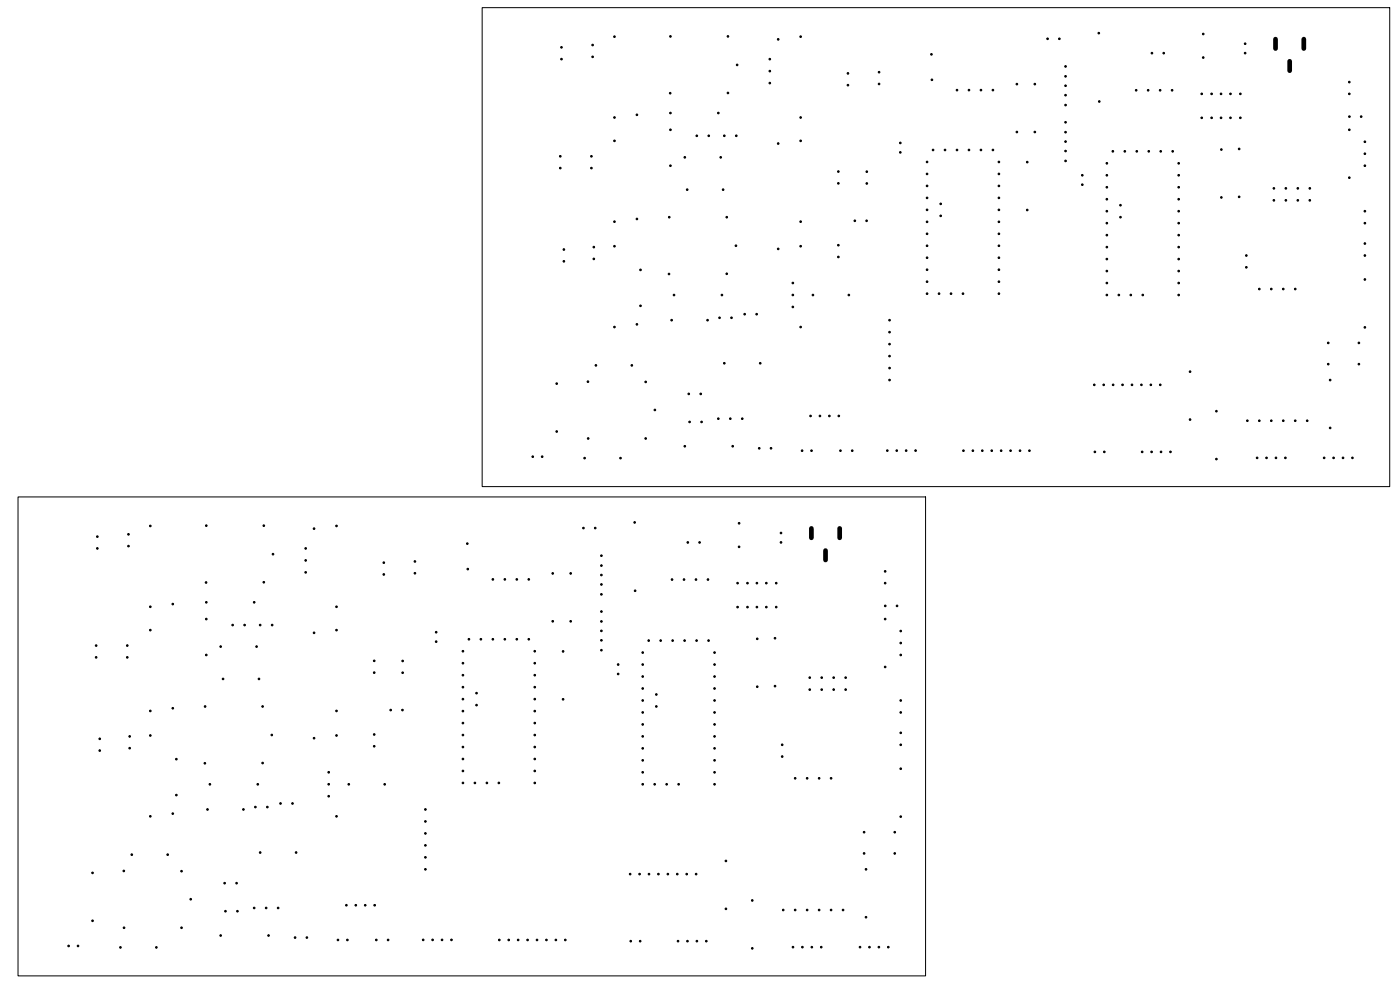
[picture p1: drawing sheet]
<svg xmlns="http://www.w3.org/2000/svg" width="297mm" height="210mm" viewBox="0 0 297 210" stroke-linecap="round" stroke-linejoin="round" font-family="sans-serif">
<path d="M102.3 1.6h192.5v101.6h-192.5zM3.8 105.4h192.6v101.6h-192.6z" fill="none" stroke="#000" stroke-width=".21"/>
<g fill="#000" stroke="#000" stroke-width=".21">
<circle cx="119.1" cy="12.5" r=".17"/>
<circle cx="119.1" cy="10" r=".17"/>
<circle cx="125.7" cy="12.1" r=".17"/>
<circle cx="125.7" cy="9.6" r=".17"/>
<circle cx="130.4" cy="7.8" r=".17"/>
<circle cx="142.2" cy="19.8" r=".17"/>
<circle cx="142.2" cy="7.7" r=".17"/>
<circle cx="154.4" cy="7.7" r=".17"/>
<circle cx="154.4" cy="19.7" r=".17"/>
<circle cx="156.4" cy="13.8" r=".17"/>
<circle cx="163.3" cy="12.5" r=".17"/>
<circle cx="163.3" cy="15.1" r=".17"/>
<circle cx="163.3" cy="17.6" r=".17"/>
<circle cx="165.1" cy="8.4" r=".17"/>
<circle cx="169.9" cy="7.8" r=".17"/>
<circle cx="179.9" cy="18.1" r=".17"/>
<circle cx="179.9" cy="15.6" r=".17"/>
<circle cx="186.5" cy="17.8" r=".17"/>
<circle cx="186.5" cy="15.3" r=".17"/>
<circle cx="197.6" cy="11.5" r=".17"/>
<circle cx="197.7" cy="16.9" r=".17"/>
<circle cx="203" cy="19.1" r=".17"/>
<circle cx="205.6" cy="19.1" r=".17"/>
<circle cx="208.1" cy="19.1" r=".17"/>
<circle cx="210.6" cy="19.1" r=".17"/>
<circle cx="215.7" cy="17.8" r=".17"/>
<circle cx="219.5" cy="17.8" r=".17"/>
<circle cx="222.2" cy="8.2" r=".17"/>
<circle cx="224.7" cy="8.2" r=".17"/>
<circle cx="226" cy="16.2" r=".17"/>
<circle cx="226" cy="18.2" r=".17"/>
<circle cx="226" cy="14.1" r=".17"/>
<circle cx="233.1" cy="7" r=".17"/>
<circle cx="241" cy="19.2" r=".17"/>
<circle cx="243.6" cy="19.2" r=".17"/>
<circle cx="244.4" cy="11.3" r=".17"/>
<circle cx="246.1" cy="19.2" r=".17"/>
<circle cx="246.9" cy="11.3" r=".17"/>
<circle cx="248.7" cy="19.2" r=".17"/>
<circle cx="254.9" cy="19.9" r=".18"/>
<circle cx="255.3" cy="7.2" r=".18"/>
<circle cx="255.3" cy="12.2" r=".18"/>
<circle cx="257" cy="19.9" r=".18"/>
<circle cx="259" cy="19.9" r=".18"/>
<circle cx="261" cy="19.9" r=".17"/>
<circle cx="263.1" cy="19.9" r=".18"/>
<circle cx="264.1" cy="9.3" r=".18"/>
<circle cx="264.1" cy="11.3" r=".18"/>
<circle cx="286.2" cy="17.4" r=".18"/>
<circle cx="286.2" cy="19.9" r=".18"/>
<circle cx="118.9" cy="35.7" r=".17"/>
<circle cx="118.9" cy="33.2" r=".17"/>
<circle cx="125.5" cy="35.7" r=".17"/>
<circle cx="125.5" cy="33.2" r=".17"/>
<circle cx="130.4" cy="29.9" r=".17"/>
<circle cx="130.4" cy="24.9" r=".17"/>
<circle cx="135.1" cy="24.4" r=".17"/>
<circle cx="142.2" cy="35.2" r=".17"/>
<circle cx="142.2" cy="27.5" r=".17"/>
<circle cx="142.2" cy="24" r=".17"/>
<circle cx="145.3" cy="33.4" r=".17"/>
<circle cx="147.8" cy="28.8" r=".17"/>
<circle cx="150.4" cy="28.8" r=".17"/>
<circle cx="152.4" cy="24" r=".17"/>
<circle cx="152.9" cy="33.4" r=".17"/>
<circle cx="153.7" cy="28.8" r=".17"/>
<circle cx="156.2" cy="28.8" r=".17"/>
<circle cx="165.1" cy="30.4" r=".17"/>
<circle cx="169.9" cy="29.9" r=".17"/>
<circle cx="169.9" cy="24.9" r=".17"/>
<circle cx="177.9" cy="38.9" r=".17"/>
<circle cx="177.9" cy="36.4" r=".17"/>
<circle cx="183.9" cy="36.4" r=".17"/>
<circle cx="183.9" cy="38.9" r=".17"/>
<circle cx="191" cy="32.3" r=".17"/>
<circle cx="191" cy="30.3" r=".17"/>
<circle cx="196.7" cy="36.9" r=".17"/>
<circle cx="196.7" cy="39.4" r=".17"/>
<circle cx="196.7" cy="34.4" r=".17"/>
<circle cx="197.9" cy="31.8" r=".17"/>
<circle cx="200.5" cy="31.8" r=".17"/>
<circle cx="203" cy="31.8" r=".17"/>
<circle cx="205.6" cy="31.8" r=".17"/>
<circle cx="208.1" cy="31.8" r=".17"/>
<circle cx="210.6" cy="31.8" r=".17"/>
<circle cx="211.9" cy="34.4" r=".17"/>
<circle cx="211.9" cy="36.9" r=".17"/>
<circle cx="211.9" cy="39.4" r=".17"/>
<circle cx="215.7" cy="28" r=".17"/>
<circle cx="217.9" cy="34.4" r=".17"/>
<circle cx="219.5" cy="28" r=".17"/>
<circle cx="226" cy="25.9" r=".17"/>
<circle cx="226" cy="22.3" r=".17"/>
<circle cx="226" cy="30" r=".17"/>
<circle cx="226" cy="32" r=".17"/>
<circle cx="226" cy="34.1" r=".17"/>
<circle cx="226" cy="20.2" r=".17"/>
<circle cx="226" cy="28" r=".17"/>
<circle cx="229.6" cy="39.2" r=".17"/>
<circle cx="229.6" cy="37.2" r=".17"/>
<circle cx="233.2" cy="21.5" r=".17"/>
<circle cx="234.8" cy="37.2" r=".17"/>
<circle cx="234.8" cy="39.7" r=".17"/>
<circle cx="234.8" cy="34.6" r=".17"/>
<circle cx="236.1" cy="32.1" r=".17"/>
<circle cx="238.6" cy="32.1" r=".17"/>
<circle cx="241.2" cy="32.1" r=".17"/>
<circle cx="243.7" cy="32.1" r=".17"/>
<circle cx="246.2" cy="32.1" r=".17"/>
<circle cx="248.8" cy="32.1" r=".17"/>
<circle cx="250.1" cy="39.7" r=".17"/>
<circle cx="250.1" cy="37.2" r=".17"/>
<circle cx="250.1" cy="34.6" r=".17"/>
<circle cx="254.9" cy="25" r=".18"/>
<circle cx="257" cy="25" r=".18"/>
<circle cx="259" cy="25" r=".18"/>
<circle cx="259.1" cy="31.7" r=".17"/>
<circle cx="261" cy="25" r=".17"/>
<circle cx="262.9" cy="31.6" r=".18"/>
<circle cx="263.1" cy="25" r=".18"/>
<circle cx="270.2" cy="40" r=".18"/>
<circle cx="272.8" cy="40" r=".18"/>
<circle cx="275.3" cy="40" r=".18"/>
<circle cx="277.9" cy="40" r=".18"/>
<circle cx="286.2" cy="37.7" r=".18"/>
<circle cx="286.2" cy="27.5" r=".18"/>
<circle cx="286.3" cy="24.7" r=".18"/>
<circle cx="288.8" cy="24.7" r=".18"/>
<circle cx="289.5" cy="30.1" r=".18"/>
<circle cx="289.5" cy="35.2" r=".18"/>
<circle cx="289.5" cy="32.6" r=".18"/>
<circle cx="119.6" cy="55.4" r=".17"/>
<circle cx="119.6" cy="52.9" r=".17"/>
<circle cx="126" cy="52.4" r=".17"/>
<circle cx="126" cy="54.9" r=".17"/>
<circle cx="130.4" cy="52.2" r=".17"/>
<circle cx="130.4" cy="47" r=".17"/>
<circle cx="135.1" cy="46.5" r=".17"/>
<circle cx="135.9" cy="57.3" r=".17"/>
<circle cx="141.9" cy="58.1" r=".17"/>
<circle cx="142" cy="46.1" r=".17"/>
<circle cx="145.8" cy="40.2" r=".17"/>
<circle cx="153.4" cy="40.2" r=".17"/>
<circle cx="154.2" cy="58.1" r=".17"/>
<circle cx="154.2" cy="46.1" r=".17"/>
<circle cx="156.1" cy="52.1" r=".17"/>
<circle cx="165.1" cy="52.8" r=".17"/>
<circle cx="169.9" cy="47" r=".17"/>
<circle cx="169.9" cy="52.2" r=".17"/>
<circle cx="177.9" cy="54.5" r=".17"/>
<circle cx="177.9" cy="52" r=".17"/>
<circle cx="181.3" cy="46.8" r=".17"/>
<circle cx="183.8" cy="46.8" r=".17"/>
<circle cx="196.7" cy="49.6" r=".17"/>
<circle cx="196.7" cy="47.1" r=".17"/>
<circle cx="196.7" cy="59.8" r=".17"/>
<circle cx="196.7" cy="57.2" r=".17"/>
<circle cx="196.7" cy="42" r=".17"/>
<circle cx="196.7" cy="44.5" r=".17"/>
<circle cx="196.7" cy="52.1" r=".17"/>
<circle cx="196.7" cy="54.7" r=".17"/>
<circle cx="199.6" cy="43.2" r=".17"/>
<circle cx="199.6" cy="45.8" r=".17"/>
<circle cx="211.9" cy="42" r=".17"/>
<circle cx="211.9" cy="47.1" r=".17"/>
<circle cx="211.9" cy="49.6" r=".17"/>
<circle cx="211.9" cy="52.1" r=".17"/>
<circle cx="211.9" cy="54.7" r=".17"/>
<circle cx="211.9" cy="57.2" r=".17"/>
<circle cx="211.9" cy="44.5" r=".17"/>
<circle cx="211.9" cy="59.8" r=".17"/>
<circle cx="217.9" cy="44.6" r=".17"/>
<circle cx="234.8" cy="57.5" r=".17"/>
<circle cx="234.8" cy="49.9" r=".17"/>
<circle cx="234.8" cy="47.3" r=".17"/>
<circle cx="234.8" cy="44.8" r=".17"/>
<circle cx="234.8" cy="55" r=".17"/>
<circle cx="234.8" cy="52.4" r=".17"/>
<circle cx="234.8" cy="42.3" r=".17"/>
<circle cx="237.7" cy="46.1" r=".18"/>
<circle cx="237.7" cy="43.5" r=".18"/>
<circle cx="250.1" cy="49.9" r=".17"/>
<circle cx="250.1" cy="52.4" r=".17"/>
<circle cx="250.1" cy="55" r=".17"/>
<circle cx="250.1" cy="57.5" r=".17"/>
<circle cx="250.1" cy="44.8" r=".17"/>
<circle cx="250.1" cy="47.3" r=".17"/>
<circle cx="250.1" cy="42.3" r=".17"/>
<circle cx="259.1" cy="41.9" r=".17"/>
<circle cx="262.9" cy="41.8" r=".18"/>
<circle cx="264.4" cy="56.7" r=".18"/>
<circle cx="264.4" cy="54.2" r=".18"/>
<circle cx="270.2" cy="42.5" r=".18"/>
<circle cx="272.8" cy="42.5" r=".18"/>
<circle cx="275.3" cy="42.5" r=".18"/>
<circle cx="277.9" cy="42.5" r=".18"/>
<circle cx="289.5" cy="51.7" r=".18"/>
<circle cx="289.5" cy="44.8" r=".18"/>
<circle cx="289.5" cy="54.2" r=".18"/>
<circle cx="289.5" cy="59.3" r=".18"/>
<circle cx="289.5" cy="47.3" r=".18"/>
<circle cx="126.4" cy="77.5" r=".17"/>
<circle cx="130.4" cy="69.4" r=".17"/>
<circle cx="134" cy="77.5" r=".17"/>
<circle cx="135.1" cy="68.8" r=".17"/>
<circle cx="135.9" cy="64.9" r=".17"/>
<circle cx="142.5" cy="67.9" r=".17"/>
<circle cx="143" cy="62.6" r=".17"/>
<circle cx="150.1" cy="67.9" r=".17"/>
<circle cx="152.6" cy="67.4" r=".17"/>
<circle cx="153.2" cy="62.6" r=".17"/>
<circle cx="153.7" cy="77.1" r=".17"/>
<circle cx="155.2" cy="67.4" r=".17"/>
<circle cx="158" cy="66.6" r=".17"/>
<circle cx="160.5" cy="66.6" r=".17"/>
<circle cx="161.3" cy="77.1" r=".17"/>
<circle cx="168.2" cy="62.6" r=".17"/>
<circle cx="168.2" cy="60" r=".17"/>
<circle cx="168.2" cy="65.1" r=".17"/>
<circle cx="169.9" cy="69.4" r=".17"/>
<circle cx="172.5" cy="62.6" r=".17"/>
<circle cx="180.1" cy="62.6" r=".17"/>
<circle cx="188.7" cy="75.5" r=".17"/>
<circle cx="188.7" cy="70.5" r=".17"/>
<circle cx="188.7" cy="73" r=".17"/>
<circle cx="188.7" cy="67.9" r=".17"/>
<circle cx="188.7" cy="78.1" r=".17"/>
<circle cx="196.7" cy="62.3" r=".17"/>
<circle cx="199.2" cy="62.3" r=".17"/>
<circle cx="201.8" cy="62.3" r=".17"/>
<circle cx="204.3" cy="62.3" r=".17"/>
<circle cx="211.9" cy="62.3" r=".17"/>
<circle cx="234.8" cy="62.6" r=".17"/>
<circle cx="234.8" cy="60" r=".17"/>
<circle cx="237.4" cy="62.6" r=".17"/>
<circle cx="239.9" cy="62.6" r=".17"/>
<circle cx="242.4" cy="62.6" r=".17"/>
<circle cx="250.1" cy="60" r=".17"/>
<circle cx="250.1" cy="62.6" r=".17"/>
<circle cx="252.5" cy="78.8" r=".17"/>
<circle cx="267.2" cy="61.3" r=".18"/>
<circle cx="269.7" cy="61.3" r=".18"/>
<circle cx="272.2" cy="61.3" r=".18"/>
<circle cx="274.8" cy="61.3" r=".18"/>
<circle cx="281.8" cy="77.2" r=".18"/>
<circle cx="281.8" cy="72.7" r=".18"/>
<circle cx="288.3" cy="77.2" r=".18"/>
<circle cx="288.3" cy="72.7" r=".18"/>
<circle cx="289.5" cy="69.4" r=".18"/>
<circle cx="113" cy="96.9" r=".17"/>
<circle cx="115" cy="96.9" r=".17"/>
<circle cx="118.1" cy="81.4" r=".17"/>
<circle cx="118.1" cy="91.5" r=".17"/>
<circle cx="124" cy="97.2" r=".17"/>
<circle cx="124.7" cy="81" r=".17"/>
<circle cx="124.8" cy="93" r=".17"/>
<circle cx="131.6" cy="97.2" r=".17"/>
<circle cx="137" cy="81" r=".17"/>
<circle cx="137" cy="93" r=".17"/>
<circle cx="138.9" cy="87" r=".17"/>
<circle cx="145.3" cy="94.7" r=".17"/>
<circle cx="146.1" cy="83.6" r=".18"/>
<circle cx="146.3" cy="89.5" r=".17"/>
<circle cx="148.7" cy="83.6" r=".18"/>
<circle cx="148.8" cy="89.5" r=".17"/>
<circle cx="152.4" cy="88.8" r=".17"/>
<circle cx="154.9" cy="88.8" r=".17"/>
<circle cx="155.4" cy="94.7" r=".17"/>
<circle cx="157.5" cy="88.8" r=".17"/>
<circle cx="161.1" cy="95.1" r=".17"/>
<circle cx="163.6" cy="95.1" r=".17"/>
<circle cx="170.2" cy="95.6" r=".17"/>
<circle cx="171.9" cy="88.2" r=".17"/>
<circle cx="172.2" cy="95.6" r=".17"/>
<circle cx="173.9" cy="88.2" r=".17"/>
<circle cx="175.9" cy="88.2" r=".17"/>
<circle cx="177.9" cy="88.2" r=".17"/>
<circle cx="178.3" cy="95.6" r=".17"/>
<circle cx="180.8" cy="95.6" r=".17"/>
<circle cx="188.2" cy="95.6" r=".17"/>
<circle cx="188.7" cy="80.6" r=".17"/>
<circle cx="190.2" cy="95.6" r=".17"/>
<circle cx="192.2" cy="95.6" r=".17"/>
<circle cx="194.2" cy="95.6" r=".17"/>
<circle cx="204.4" cy="95.6" r=".17"/>
<circle cx="206.4" cy="95.6" r=".17"/>
<circle cx="208.4" cy="95.6" r=".17"/>
<circle cx="210.4" cy="95.6" r=".17"/>
<circle cx="212.4" cy="95.6" r=".17"/>
<circle cx="214.4" cy="95.6" r=".17"/>
<circle cx="216.4" cy="95.6" r=".17"/>
<circle cx="218.4" cy="95.6" r=".17"/>
<circle cx="232.1" cy="81.6" r=".17"/>
<circle cx="232.3" cy="95.9" r=".17"/>
<circle cx="234.1" cy="81.6" r=".17"/>
<circle cx="234.3" cy="95.9" r=".17"/>
<circle cx="236.1" cy="81.6" r=".17"/>
<circle cx="238.1" cy="81.6" r=".17"/>
<circle cx="240.1" cy="81.6" r=".17"/>
<circle cx="242.1" cy="81.6" r=".17"/>
<circle cx="242.3" cy="95.9" r=".17"/>
<circle cx="244.1" cy="81.6" r=".17"/>
<circle cx="244.3" cy="95.9" r=".17"/>
<circle cx="246.1" cy="81.6" r=".17"/>
<circle cx="246.3" cy="95.9" r=".17"/>
<circle cx="248.3" cy="95.9" r=".17"/>
<circle cx="252.5" cy="89" r=".17"/>
<circle cx="258.1" cy="97.4" r=".18"/>
<circle cx="258.1" cy="87.2" r=".18"/>
<circle cx="264.6" cy="89.3" r=".18"/>
<circle cx="266.7" cy="97.1" r=".18"/>
<circle cx="267.2" cy="89.3" r=".18"/>
<circle cx="268.7" cy="97.1" r=".18"/>
<circle cx="269.7" cy="89.3" r=".18"/>
<circle cx="270.7" cy="97.1" r=".17"/>
<circle cx="272.2" cy="89.3" r=".18"/>
<circle cx="272.7" cy="97.1" r=".18"/>
<circle cx="274.8" cy="89.3" r=".18"/>
<circle cx="277.3" cy="89.3" r=".18"/>
<circle cx="280.9" cy="97.1" r=".18"/>
<circle cx="282.2" cy="80.6" r=".18"/>
<circle cx="282.2" cy="90.8" r=".18"/>
<circle cx="282.9" cy="97.1" r=".18"/>
<circle cx="284.9" cy="97.1" r=".17"/>
<circle cx="286.9" cy="97.1" r=".18"/>
<circle cx="20.7" cy="113.8" r=".17"/>
<circle cx="20.7" cy="116.3" r=".17"/>
<circle cx="27.3" cy="115.8" r=".17"/>
<circle cx="27.3" cy="113.3" r=".17"/>
<circle cx="31.9" cy="111.6" r=".17"/>
<circle cx="43.8" cy="111.5" r=".17"/>
<circle cx="56" cy="111.5" r=".17"/>
<circle cx="57.9" cy="117.6" r=".17"/>
<circle cx="64.8" cy="118.9" r=".17"/>
<circle cx="64.8" cy="116.3" r=".17"/>
<circle cx="66.6" cy="112.1" r=".17"/>
<circle cx="71.4" cy="111.6" r=".17"/>
<circle cx="81.4" cy="119.4" r=".17"/>
<circle cx="88" cy="119.1" r=".17"/>
<circle cx="99.1" cy="115.3" r=".17"/>
<circle cx="123.8" cy="112" r=".17"/>
<circle cx="126.3" cy="112" r=".17"/>
<circle cx="127.6" cy="117.9" r=".17"/>
<circle cx="127.6" cy="120" r=".17"/>
<circle cx="134.6" cy="110.8" r=".17"/>
<circle cx="145.9" cy="115.1" r=".17"/>
<circle cx="148.4" cy="115.1" r=".17"/>
<circle cx="156.8" cy="111" r=".17"/>
<circle cx="156.8" cy="116" r=".17"/>
<circle cx="165.7" cy="115.1" r=".17"/>
<circle cx="165.7" cy="113.1" r=".17"/>
<circle cx="20.4" cy="136.9" r=".17"/>
<circle cx="20.4" cy="139.4" r=".17"/>
<circle cx="27" cy="136.9" r=".17"/>
<circle cx="27" cy="139.4" r=".17"/>
<circle cx="31.9" cy="133.7" r=".17"/>
<circle cx="31.9" cy="128.7" r=".17"/>
<circle cx="36.7" cy="128.1" r=".17"/>
<circle cx="43.7" cy="123.6" r=".17"/>
<circle cx="43.8" cy="127.8" r=".17"/>
<circle cx="43.8" cy="138.9" r=".17"/>
<circle cx="43.8" cy="131.3" r=".17"/>
<circle cx="46.8" cy="137.2" r=".17"/>
<circle cx="49.4" cy="132.6" r=".17"/>
<circle cx="51.9" cy="132.6" r=".17"/>
<circle cx="53.9" cy="127.8" r=".17"/>
<circle cx="54.4" cy="137.2" r=".17"/>
<circle cx="55.2" cy="132.6" r=".17"/>
<circle cx="56" cy="123.5" r=".17"/>
<circle cx="57.7" cy="132.6" r=".17"/>
<circle cx="64.8" cy="121.4" r=".17"/>
<circle cx="66.6" cy="134.2" r=".17"/>
<circle cx="71.4" cy="133.7" r=".17"/>
<circle cx="71.4" cy="128.7" r=".17"/>
<circle cx="81.4" cy="121.9" r=".17"/>
<circle cx="88" cy="121.6" r=".17"/>
<circle cx="92.5" cy="136.1" r=".17"/>
<circle cx="92.5" cy="134.1" r=".17"/>
<circle cx="98.2" cy="138.1" r=".17"/>
<circle cx="99.2" cy="120.7" r=".17"/>
<circle cx="99.5" cy="135.6" r=".17"/>
<circle cx="102" cy="135.6" r=".17"/>
<circle cx="104.6" cy="135.6" r=".17"/>
<circle cx="104.6" cy="122.9" r=".17"/>
<circle cx="107.1" cy="135.6" r=".17"/>
<circle cx="107.1" cy="122.9" r=".17"/>
<circle cx="109.6" cy="135.6" r=".17"/>
<circle cx="109.6" cy="122.9" r=".17"/>
<circle cx="112.2" cy="135.6" r=".17"/>
<circle cx="112.2" cy="122.9" r=".17"/>
<circle cx="113.4" cy="138.1" r=".17"/>
<circle cx="117.3" cy="131.8" r=".17"/>
<circle cx="117.3" cy="121.6" r=".17"/>
<circle cx="119.5" cy="138.2" r=".17"/>
<circle cx="121.1" cy="131.8" r=".17"/>
<circle cx="121.1" cy="121.6" r=".17"/>
<circle cx="127.6" cy="124" r=".17"/>
<circle cx="127.6" cy="129.7" r=".17"/>
<circle cx="127.6" cy="135.8" r=".17"/>
<circle cx="127.6" cy="133.8" r=".17"/>
<circle cx="127.6" cy="131.8" r=".17"/>
<circle cx="127.6" cy="137.9" r=".17"/>
<circle cx="127.6" cy="126.1" r=".17"/>
<circle cx="127.6" cy="122" r=".17"/>
<circle cx="134.7" cy="125.3" r=".17"/>
<circle cx="136.3" cy="138.4" r=".17"/>
<circle cx="137.6" cy="135.9" r=".17"/>
<circle cx="140.2" cy="135.9" r=".17"/>
<circle cx="142.6" cy="122.9" r=".17"/>
<circle cx="142.7" cy="135.9" r=".17"/>
<circle cx="145.1" cy="122.9" r=".17"/>
<circle cx="145.2" cy="135.9" r=".17"/>
<circle cx="147.7" cy="122.9" r=".17"/>
<circle cx="147.8" cy="135.9" r=".17"/>
<circle cx="150.2" cy="122.9" r=".17"/>
<circle cx="150.3" cy="135.9" r=".17"/>
<circle cx="151.6" cy="138.4" r=".17"/>
<circle cx="156.5" cy="128.8" r=".17"/>
<circle cx="156.5" cy="123.7" r=".17"/>
<circle cx="158.6" cy="128.8" r=".17"/>
<circle cx="158.6" cy="123.7" r=".17"/>
<circle cx="160.6" cy="128.8" r=".17"/>
<circle cx="160.6" cy="123.7" r=".17"/>
<circle cx="160.6" cy="135.5" r=".17"/>
<circle cx="162.6" cy="128.8" r=".17"/>
<circle cx="162.6" cy="123.7" r=".17"/>
<circle cx="164.4" cy="135.4" r=".17"/>
<circle cx="164.7" cy="128.8" r=".17"/>
<circle cx="164.7" cy="123.7" r=".17"/>
<circle cx="187.8" cy="131.3" r=".17"/>
<circle cx="187.8" cy="123.7" r=".17"/>
<circle cx="187.8" cy="121.2" r=".17"/>
<circle cx="187.8" cy="128.5" r=".17"/>
<circle cx="190.3" cy="128.5" r=".17"/>
<circle cx="191.1" cy="138.9" r=".17"/>
<circle cx="191.1" cy="136.4" r=".17"/>
<circle cx="191.1" cy="133.9" r=".17"/>
<circle cx="21.2" cy="159.2" r=".17"/>
<circle cx="21.2" cy="156.7" r=".17"/>
<circle cx="27.5" cy="158.7" r=".17"/>
<circle cx="27.5" cy="156.2" r=".17"/>
<circle cx="31.9" cy="150.8" r=".17"/>
<circle cx="31.9" cy="156" r=".17"/>
<circle cx="36.7" cy="150.2" r=".17"/>
<circle cx="43.5" cy="149.9" r=".17"/>
<circle cx="47.3" cy="144" r=".17"/>
<circle cx="54.9" cy="144" r=".17"/>
<circle cx="55.7" cy="149.9" r=".17"/>
<circle cx="57.7" cy="155.9" r=".17"/>
<circle cx="66.6" cy="156.6" r=".17"/>
<circle cx="71.4" cy="150.8" r=".17"/>
<circle cx="71.4" cy="156" r=".17"/>
<circle cx="79.4" cy="155.8" r=".17"/>
<circle cx="79.4" cy="140.2" r=".17"/>
<circle cx="79.4" cy="142.7" r=".17"/>
<circle cx="79.4" cy="158.3" r=".17"/>
<circle cx="82.9" cy="150.6" r=".17"/>
<circle cx="85.4" cy="150.6" r=".17"/>
<circle cx="85.4" cy="142.7" r=".17"/>
<circle cx="85.4" cy="140.2" r=".17"/>
<circle cx="98.2" cy="153.4" r=".17"/>
<circle cx="98.2" cy="158.5" r=".17"/>
<circle cx="98.2" cy="150.8" r=".17"/>
<circle cx="98.2" cy="143.2" r=".17"/>
<circle cx="98.2" cy="148.3" r=".17"/>
<circle cx="98.2" cy="145.8" r=".17"/>
<circle cx="98.2" cy="155.9" r=".17"/>
<circle cx="98.2" cy="140.7" r=".17"/>
<circle cx="101.1" cy="149.6" r=".18"/>
<circle cx="101.1" cy="147" r=".18"/>
<circle cx="113.4" cy="155.9" r=".17"/>
<circle cx="113.4" cy="153.4" r=".17"/>
<circle cx="113.4" cy="148.3" r=".17"/>
<circle cx="113.4" cy="150.8" r=".17"/>
<circle cx="113.4" cy="145.8" r=".17"/>
<circle cx="113.4" cy="140.7" r=".17"/>
<circle cx="113.4" cy="158.5" r=".17"/>
<circle cx="113.4" cy="143.2" r=".17"/>
<circle cx="119.5" cy="148.3" r=".17"/>
<circle cx="131.1" cy="141" r=".17"/>
<circle cx="131.1" cy="143" r=".17"/>
<circle cx="136.3" cy="156.2" r=".17"/>
<circle cx="136.3" cy="158.7" r=".17"/>
<circle cx="136.3" cy="153.7" r=".17"/>
<circle cx="136.3" cy="151.1" r=".17"/>
<circle cx="136.3" cy="148.6" r=".17"/>
<circle cx="136.3" cy="143.5" r=".17"/>
<circle cx="136.3" cy="146" r=".17"/>
<circle cx="136.3" cy="141" r=".17"/>
<circle cx="139.2" cy="149.9" r=".17"/>
<circle cx="139.2" cy="147.3" r=".17"/>
<circle cx="151.6" cy="153.7" r=".17"/>
<circle cx="151.6" cy="148.6" r=".17"/>
<circle cx="151.6" cy="158.7" r=".17"/>
<circle cx="151.6" cy="143.5" r=".17"/>
<circle cx="151.6" cy="141" r=".17"/>
<circle cx="151.6" cy="146" r=".17"/>
<circle cx="151.6" cy="151.1" r=".17"/>
<circle cx="151.6" cy="156.2" r=".17"/>
<circle cx="160.6" cy="145.7" r=".17"/>
<circle cx="164.4" cy="145.5" r=".17"/>
<circle cx="165.9" cy="158" r=".17"/>
<circle cx="171.8" cy="143.7" r=".17"/>
<circle cx="171.8" cy="146.3" r=".17"/>
<circle cx="174.3" cy="146.3" r=".17"/>
<circle cx="174.3" cy="143.7" r=".17"/>
<circle cx="176.9" cy="143.7" r=".17"/>
<circle cx="176.9" cy="146.3" r=".17"/>
<circle cx="179.4" cy="143.7" r=".17"/>
<circle cx="179.4" cy="146.3" r=".17"/>
<circle cx="187.8" cy="141.5" r=".17"/>
<circle cx="191.1" cy="155.5" r=".17"/>
<circle cx="191.1" cy="148.6" r=".17"/>
<circle cx="191.1" cy="158" r=".17"/>
<circle cx="191.1" cy="151.1" r=".17"/>
<circle cx="31.9" cy="173.2" r=".17"/>
<circle cx="36.7" cy="172.6" r=".17"/>
<circle cx="37.4" cy="168.7" r=".17"/>
<circle cx="37.4" cy="161" r=".17"/>
<circle cx="43.5" cy="161.9" r=".17"/>
<circle cx="44" cy="171.7" r=".17"/>
<circle cx="44.5" cy="166.4" r=".17"/>
<circle cx="51.6" cy="171.7" r=".17"/>
<circle cx="54.2" cy="171.2" r=".17"/>
<circle cx="54.7" cy="166.4" r=".17"/>
<circle cx="55.7" cy="161.9" r=".17"/>
<circle cx="56.7" cy="171.2" r=".17"/>
<circle cx="59.5" cy="170.4" r=".17"/>
<circle cx="62.1" cy="170.4" r=".17"/>
<circle cx="69.7" cy="168.9" r=".18"/>
<circle cx="69.7" cy="166.4" r=".18"/>
<circle cx="69.7" cy="163.8" r=".18"/>
<circle cx="71.4" cy="173.2" r=".17"/>
<circle cx="74" cy="166.4" r=".17"/>
<circle cx="81.6" cy="166.4" r=".17"/>
<circle cx="90.2" cy="179.3" r=".17"/>
<circle cx="90.2" cy="174.2" r=".17"/>
<circle cx="90.2" cy="171.7" r=".17"/>
<circle cx="90.2" cy="176.8" r=".17"/>
<circle cx="98.2" cy="166.1" r=".17"/>
<circle cx="98.2" cy="161" r=".17"/>
<circle cx="98.2" cy="163.5" r=".17"/>
<circle cx="100.7" cy="166.1" r=".17"/>
<circle cx="103.3" cy="166.1" r=".17"/>
<circle cx="105.8" cy="166.1" r=".17"/>
<circle cx="113.4" cy="161" r=".17"/>
<circle cx="113.4" cy="166.1" r=".17"/>
<circle cx="113.4" cy="163.5" r=".17"/>
<circle cx="136.3" cy="163.8" r=".17"/>
<circle cx="136.3" cy="161.3" r=".17"/>
<circle cx="136.3" cy="166.4" r=".17"/>
<circle cx="138.9" cy="166.4" r=".17"/>
<circle cx="141.4" cy="166.4" r=".17"/>
<circle cx="144" cy="166.4" r=".17"/>
<circle cx="151.6" cy="161.3" r=".17"/>
<circle cx="151.6" cy="166.4" r=".17"/>
<circle cx="151.6" cy="163.8" r=".17"/>
<circle cx="165.9" cy="160.5" r=".17"/>
<circle cx="168.7" cy="165.1" r=".17"/>
<circle cx="171.2" cy="165.1" r=".17"/>
<circle cx="173.8" cy="165.1" r=".17"/>
<circle cx="176.3" cy="165.1" r=".17"/>
<circle cx="183.3" cy="176.5" r=".18"/>
<circle cx="189.8" cy="176.5" r=".17"/>
<circle cx="191.1" cy="173.2" r=".17"/>
<circle cx="191.1" cy="163.1" r=".17"/>
<circle cx="19.6" cy="195.3" r=".17"/>
<circle cx="19.6" cy="185.2" r=".17"/>
<circle cx="26.3" cy="184.8" r=".17"/>
<circle cx="26.3" cy="196.8" r=".18"/>
<circle cx="28" cy="181.3" r=".17"/>
<circle cx="35.6" cy="181.3" r=".17"/>
<circle cx="38.5" cy="196.8" r=".17"/>
<circle cx="38.5" cy="184.8" r=".17"/>
<circle cx="40.5" cy="190.8" r=".17"/>
<circle cx="46.8" cy="198.4" r=".17"/>
<circle cx="47.7" cy="187.3" r=".17"/>
<circle cx="47.8" cy="193.3" r=".17"/>
<circle cx="50.2" cy="187.3" r=".17"/>
<circle cx="50.4" cy="193.3" r=".17"/>
<circle cx="53.9" cy="192.6" r=".17"/>
<circle cx="55.2" cy="180.8" r=".17"/>
<circle cx="56.5" cy="192.6" r=".17"/>
<circle cx="57" cy="198.4" r=".17"/>
<circle cx="59" cy="192.6" r=".17"/>
<circle cx="62.6" cy="198.9" r=".17"/>
<circle cx="62.8" cy="180.8" r=".17"/>
<circle cx="65.1" cy="198.9" r=".17"/>
<circle cx="71.7" cy="199.4" r=".17"/>
<circle cx="73.5" cy="192" r=".17"/>
<circle cx="73.7" cy="199.4" r=".17"/>
<circle cx="75.5" cy="192" r=".17"/>
<circle cx="77.5" cy="192" r=".17"/>
<circle cx="79.5" cy="192" r=".17"/>
<circle cx="79.8" cy="199.4" r=".17"/>
<circle cx="82.3" cy="199.4" r=".17"/>
<circle cx="89.8" cy="199.4" r=".17"/>
<circle cx="90.2" cy="184.4" r=".17"/>
<circle cx="90.2" cy="181.9" r=".17"/>
<circle cx="91.8" cy="199.4" r=".17"/>
<circle cx="93.8" cy="199.4" r=".17"/>
<circle cx="95.8" cy="199.4" r=".17"/>
<circle cx="105.9" cy="199.4" r=".18"/>
<circle cx="107.9" cy="199.4" r=".18"/>
<circle cx="109.9" cy="199.4" r=".18"/>
<circle cx="111.9" cy="199.4" r=".18"/>
<circle cx="113.9" cy="199.4" r=".18"/>
<circle cx="115.9" cy="199.4" r=".17"/>
<circle cx="117.9" cy="199.4" r=".17"/>
<circle cx="119.9" cy="199.4" r=".17"/>
<circle cx="133.7" cy="185.4" r=".17"/>
<circle cx="133.8" cy="199.6" r=".17"/>
<circle cx="135.7" cy="185.4" r=".17"/>
<circle cx="135.8" cy="199.6" r=".17"/>
<circle cx="137.7" cy="185.4" r=".17"/>
<circle cx="139.7" cy="185.4" r=".17"/>
<circle cx="141.7" cy="185.4" r=".17"/>
<circle cx="143.7" cy="185.4" r=".17"/>
<circle cx="143.8" cy="199.6" r=".17"/>
<circle cx="145.7" cy="185.4" r=".17"/>
<circle cx="145.8" cy="199.6" r=".17"/>
<circle cx="147.7" cy="185.4" r=".17"/>
<circle cx="147.8" cy="199.6" r=".17"/>
<circle cx="149.8" cy="199.6" r=".17"/>
<circle cx="154" cy="192.8" r=".17"/>
<circle cx="154" cy="182.6" r=".17"/>
<circle cx="159.6" cy="191" r=".17"/>
<circle cx="166.2" cy="193" r=".17"/>
<circle cx="168.7" cy="193" r=".17"/>
<circle cx="171.2" cy="193" r=".17"/>
<circle cx="173.8" cy="193" r=".17"/>
<circle cx="176.3" cy="193" r=".17"/>
<circle cx="178.9" cy="193" r=".17"/>
<circle cx="183.3" cy="181" r=".18"/>
<circle cx="183.7" cy="194.6" r=".17"/>
<circle cx="183.7" cy="184.4" r=".17"/>
<circle cx="189.8" cy="181" r=".17"/>
<circle cx="14.6" cy="200.7" r=".17"/>
<circle cx="16.6" cy="200.7" r=".17"/>
<circle cx="25.6" cy="201" r=".17"/>
<circle cx="33.2" cy="201" r=".17"/>
<circle cx="159.6" cy="201.2" r=".17"/>
<circle cx="168.2" cy="200.9" r=".17"/>
<circle cx="170.2" cy="200.9" r=".17"/>
<circle cx="172.2" cy="200.9" r=".17"/>
<circle cx="174.2" cy="200.9" r=".17"/>
<circle cx="182.4" cy="200.9" r=".17"/>
<circle cx="184.4" cy="200.9" r=".17"/>
<circle cx="186.4" cy="200.9" r=".17"/>
<circle cx="188.4" cy="200.9" r=".17"/>
</g>
<path d="M270.6 8.3v2M273.6 13v2M276.6 8.3v2M172.1 112.1v2M175.1 116.8v2M178.1 112.1v2" fill="none" stroke="#000" stroke-width="1"/>
</svg>
